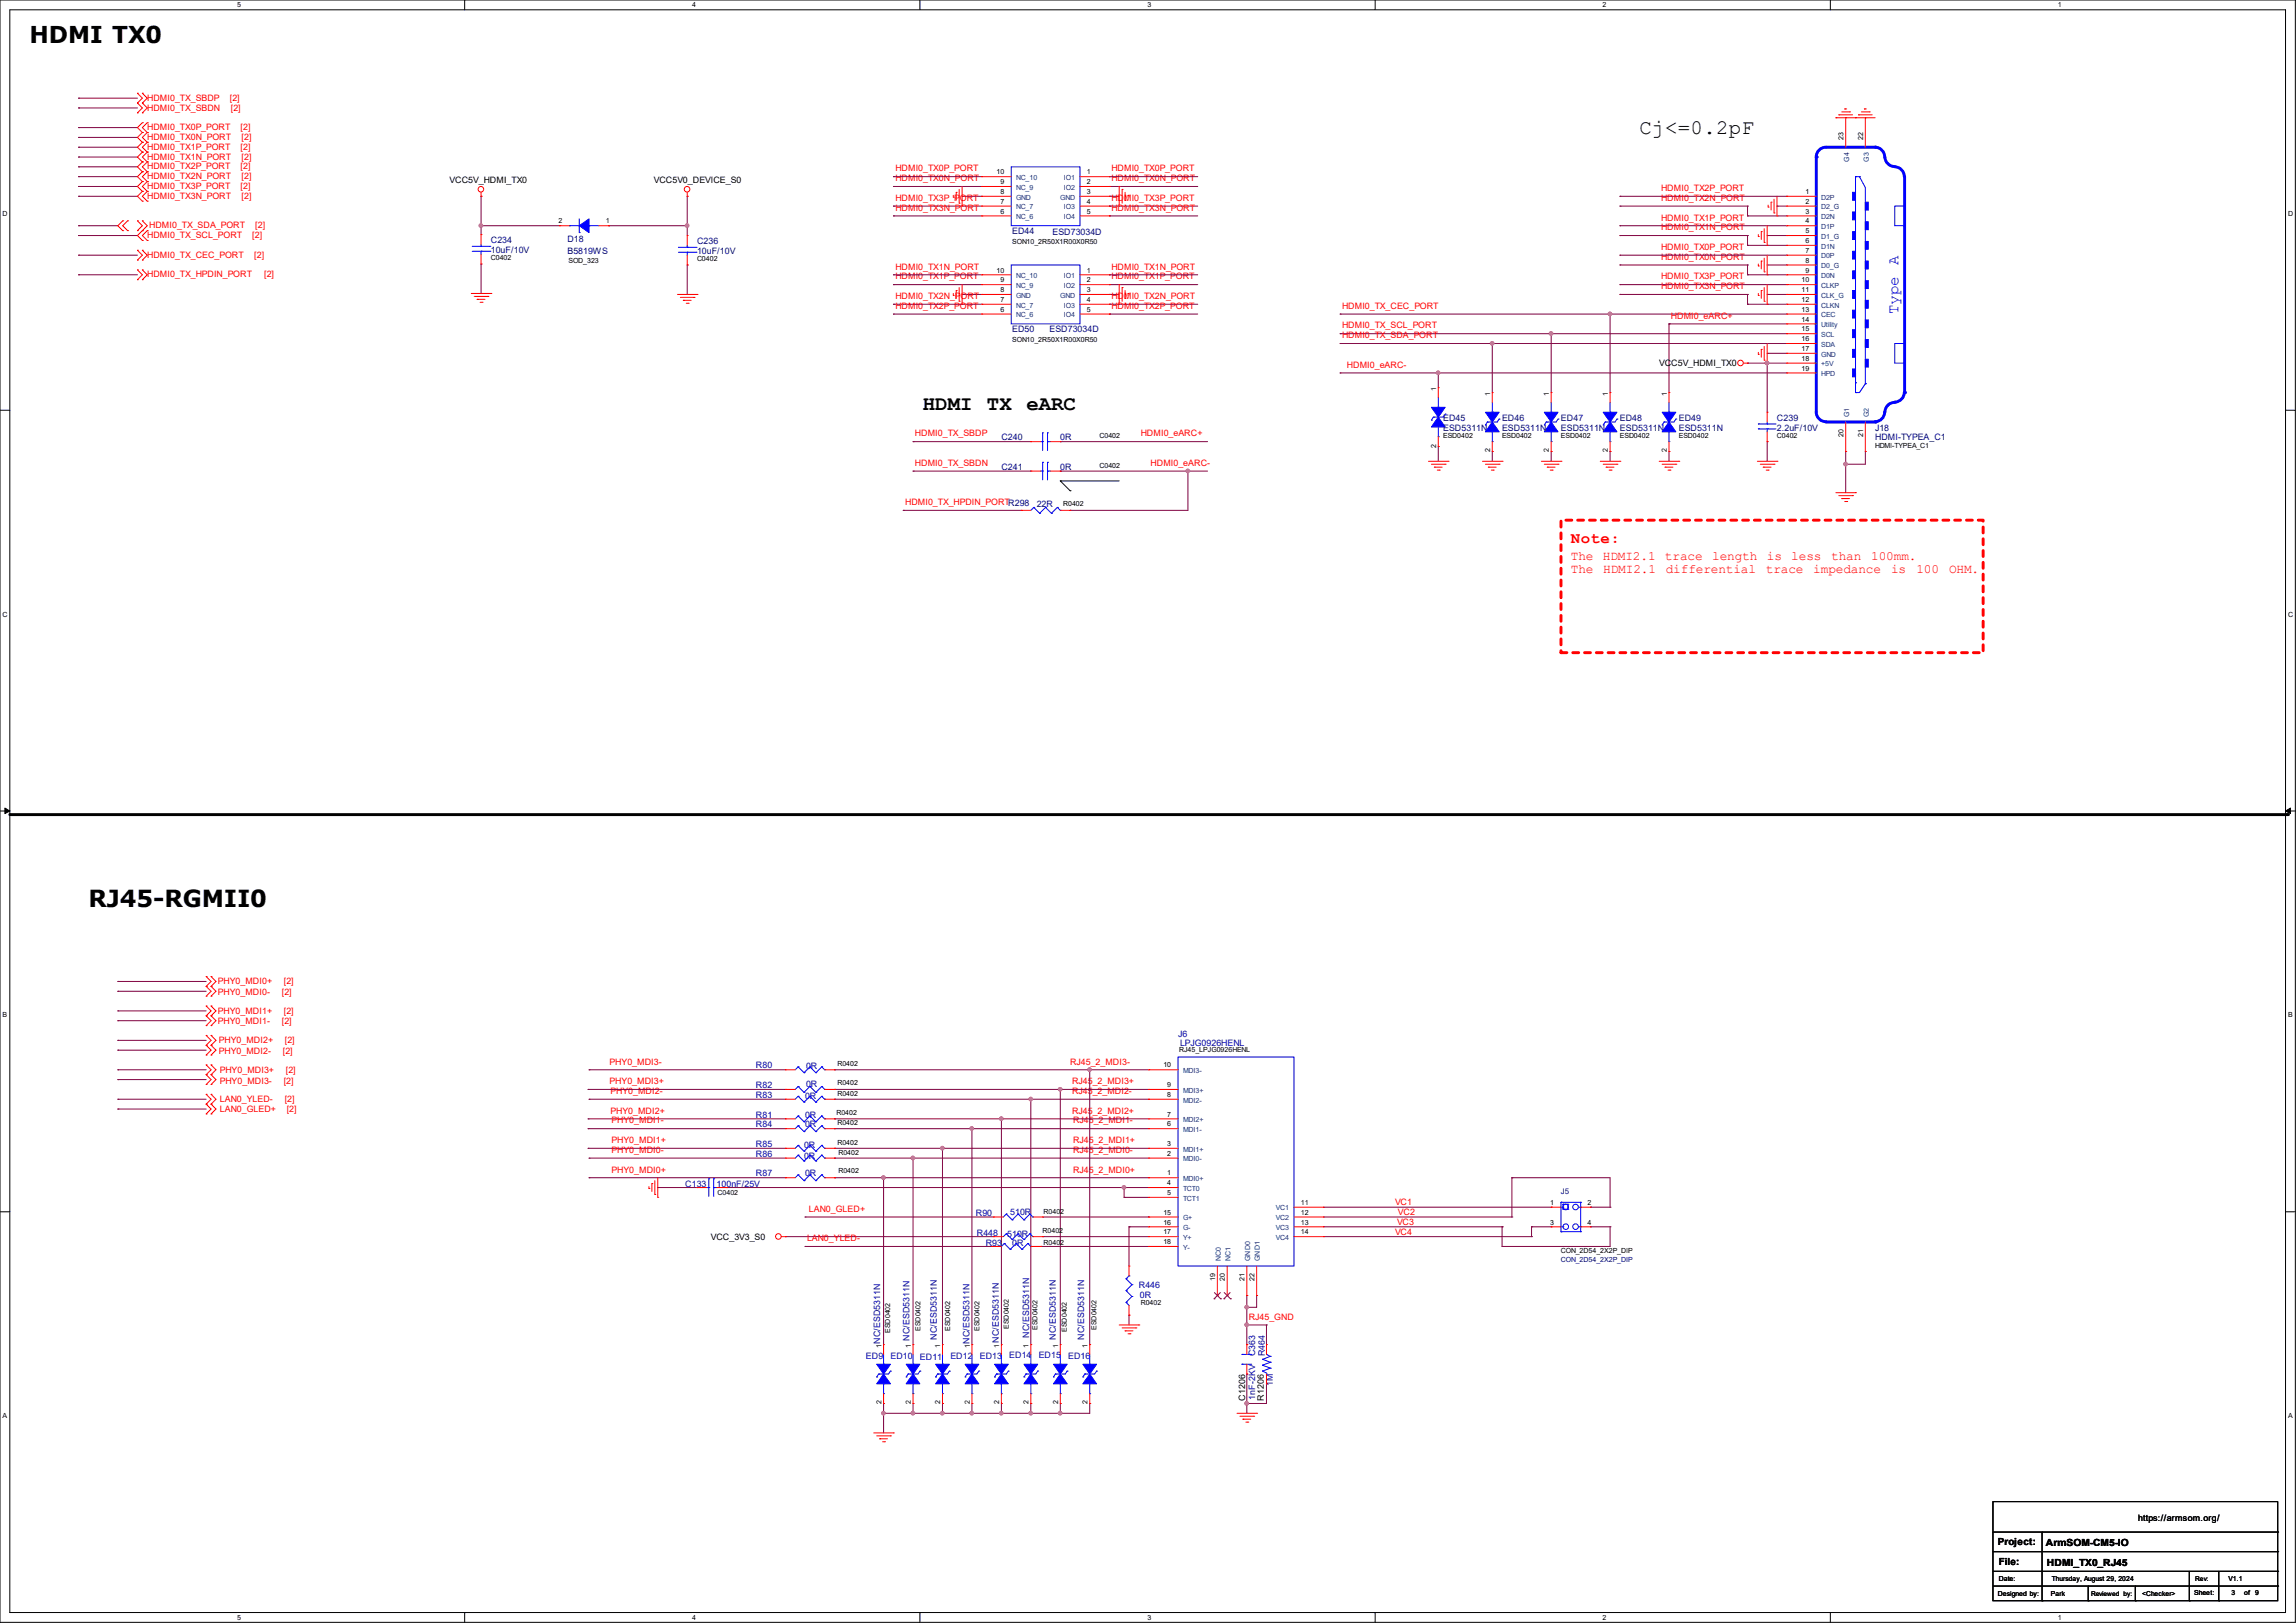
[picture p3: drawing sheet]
<svg xmlns="http://www.w3.org/2000/svg" width="297mm" height="210mm" viewBox="0 0 297 210" stroke-linecap="round" stroke-linejoin="round" font-family="sans-serif">
<defs><g id="words">
<g font-size="3">
<text x="3.8" y="5.5">HDMI TX0</text>
<text x="11.4" y="117.3">RJ45-RGMII0</text>
</g>
<g font-size="2.7">
<text x="212.1" y="17.4">Cj&lt;=0.2pF</text>
<text x="119.4" y="53">HDMI</text>
<text x="127.7" y="53">TX</text>
<text x="132.8" y="53">eARC</text>
</g>
<g font-size="2" fill="#00f">
<text x="245.6" y="34.2" transform="rotate(-90 245.6 34.2)">A</text>
<text x="245.6" y="40.6" transform="rotate(-90 245.6 40.6)">Type</text>
</g>
<text font-size="2" fill="#f00" x="203.2" y="70.3">Note:</text>
<g font-size="1.7" fill="#f00">
<text x="203.2" y="72.4">The</text>
<text x="203.2" y="74.1">The</text>
<text x="207.3" y="72.4">HDMI2.1</text>
<text x="207.4" y="74.1">HDMI2.1</text>
<text x="215.4" y="72.4">trace</text>
<text x="215.5" y="74.1">differential</text>
<text x="221.5" y="72.4">length</text>
<text x="228.4" y="74.1">trace</text>
<text x="228.6" y="72.4">is</text>
<text x="231.7" y="72.4">less</text>
<text x="234.6" y="74.1">impedance</text>
<text x="236.9" y="72.4">than</text>
<text x="242.1" y="72.4">100mm.</text>
<text x="244.6" y="74.1">is</text>
<text x="247.9" y="74.1">100</text>
<text x="252.1" y="74.1">OHM.</text>
</g>
<g font-size="1.3">
<text x="258.4" y="199.9">Project:</text>
<text x="258.6" y="202.5">File:</text>
<text x="264.7" y="200.1">ArmSOM-CM5-IO</text>
<text x="264.8" y="202.6">HDMI_TX0_RJ45</text>
</g>
<g font-size="1.1" fill="#f00">
<text x="19" y="13">HDMI0_TX_SBDP</text>
<text x="19" y="14.3">HDMI0_TX_SBDN</text>
<text x="19" y="16.8">HDMI0_TX0P_PORT</text>
<text x="29.7" y="13">[2]</text>
<text x="29.8" y="14.3">[2]</text>
<text x="31.1" y="16.8">[2]</text>
<text x="19" y="18.1">HDMI0_TX0N_PORT</text>
<text x="19" y="19.4">HDMI0_TX1P_PORT</text>
<text x="19" y="20.7">HDMI0_TX1N_PORT</text>
<text x="19" y="21.9">HDMI0_TX2P_PORT</text>
<text x="19" y="23.2">HDMI0_TX2N_PORT</text>
<text x="31.1" y="19.4">[2]</text>
<text x="31.1" y="21.9">[2]</text>
<text x="31.2" y="18.1">[2]</text>
<text x="31.2" y="20.7">[2]</text>
<text x="31.2" y="23.2">[2]</text>
<text x="115.8" y="23.5">HDMI0_TX0N_PORT</text>
<text x="115.8" y="22.2">HDMI0_TX0P_PORT</text>
<text x="143.8" y="23.5">HDMI0_TX0N_PORT</text>
<text x="143.8" y="22.2">HDMI0_TX0P_PORT</text>
<text x="19" y="24.5">HDMI0_TX3P_PORT</text>
<text x="19" y="25.7">HDMI0_TX3N_PORT</text>
<text x="19.3" y="29.5">HDMI0_TX_SDA_PORT</text>
<text x="31.1" y="24.5">[2]</text>
<text x="31.2" y="25.7">[2]</text>
<text x="33" y="29.5">[2]</text>
<text x="115.8" y="26">HDMI0_TX3P_PORT</text>
<text x="115.8" y="27.3">HDMI0_TX3N_PORT</text>
<text x="143.8" y="26">HDMI0_TX3P_PORT</text>
<text x="143.8" y="27.3">HDMI0_TX3N_PORT</text>
<text x="214.9" y="24.7">HDMI0_TX2P_PORT</text>
<text x="214.9" y="28.5">HDMI0_TX1P_PORT</text>
<text x="214.9" y="26">HDMI0_TX2N_PORT</text>
<text x="214.9" y="29.8">HDMI0_TX1N_PORT</text>
<text x="19" y="35.9">HDMI0_TX_HPDIN_PORT</text>
<text x="19" y="33.4">HDMI0_TX_CEC_PORT</text>
<text x="19" y="30.8">HDMI0_TX_SCL_PORT</text>
<text x="32.6" y="30.8">[2]</text>
<text x="32.9" y="33.4">[2]</text>
<text x="34.2" y="35.9">[2]</text>
<text x="115.8" y="34.9">HDMI0_TX1N_PORT</text>
<text x="143.8" y="34.9">HDMI0_TX1N_PORT</text>
<text x="214.9" y="33.6">HDMI0_TX0N_PORT</text>
<text x="214.9" y="32.3">HDMI0_TX0P_PORT</text>
<text x="115.8" y="36.2">HDMI0_TX1P_PORT</text>
<text x="115.8" y="38.7">HDMI0_TX2N_PORT</text>
<text x="115.8" y="40">HDMI0_TX2P_PORT</text>
<text x="143.8" y="36.2">HDMI0_TX1P_PORT</text>
<text x="143.8" y="38.7">HDMI0_TX2N_PORT</text>
<text x="143.8" y="40">HDMI0_TX2P_PORT</text>
<text x="173.6" y="40">HDMI0_TX_CEC_PORT</text>
<text x="214.9" y="36.2">HDMI0_TX3P_PORT</text>
<text x="214.9" y="37.4">HDMI0_TX3N_PORT</text>
<text x="216.2" y="41.2">HDMI0_eARC+</text>
<text x="173.6" y="42.5">HDMI0_TX_SCL_PORT</text>
<text x="173.6" y="43.8">HDMI0_TX_SDA_PORT</text>
<text x="174.2" y="47.6">HDMI0_eARC-</text>
<text x="118.4" y="56.5">HDMI0_TX_SBDP</text>
<text x="147.6" y="56.5">HDMI0_eARC+</text>
<text x="117.1" y="65.4">HDMI0_TX_HPDIN_PORTR298</text>
<text x="118.4" y="60.3">HDMI0_TX_SBDN</text>
<text x="148.8" y="60.3">HDMI0_eARC-</text>
<text x="28.2" y="131.3">PHY0_MDI1+</text>
<text x="28.2" y="128.7">PHY0_MDI0-</text>
<text x="28.2" y="127.3">PHY0_MDI0+</text>
<text x="36.5" y="128.7">[2]</text>
<text x="36.7" y="131.3">[2]</text>
<text x="36.7" y="127.3">[2]</text>
<text x="28.2" y="132.5">PHY0_MDI1-</text>
<text x="28.3" y="136.4">PHY0_MDI2-</text>
<text x="28.3" y="135">PHY0_MDI2+</text>
<text x="36.5" y="132.5">[2]</text>
<text x="36.6" y="136.4">[2]</text>
<text x="36.8" y="135">[2]</text>
<text x="78.9" y="137.8">PHY0_MDI3-</text>
<text x="138.4" y="137.8">RJ45_2_MDI3-</text>
<text x="28.4" y="138.9">PHY0_MDI3+</text>
<text x="28.4" y="140.3">PHY0_MDI3-</text>
<text x="28.4" y="143.8">LAN0_GLED+</text>
<text x="28.4" y="142.6">LAN0_YLED-</text>
<text x="36.7" y="140.3">[2]</text>
<text x="36.8" y="142.6">[2]</text>
<text x="37" y="138.9">[2]</text>
<text x="37.1" y="143.8">[2]</text>
<text x="78.9" y="140.3">PHY0_MDI3+</text>
<text x="79" y="141.6">PHY0_MDI2-</text>
<text x="138.7" y="141.6">RJ45_2_MDI2-</text>
<text x="138.7" y="140.3">RJ45_2_MDI3+</text>
<text x="79" y="144.1">PHY0_MDI2+</text>
<text x="79.1" y="145.4">PHY0_MDI1-</text>
<text x="79.1" y="147.9">PHY0_MDI1+</text>
<text x="79.1" y="149.2">PHY0_MDI0-</text>
<text x="138.7" y="144.1">RJ45_2_MDI2+</text>
<text x="138.8" y="149.2">RJ45_2_MDI0-</text>
<text x="138.8" y="147.9">RJ45_2_MDI1+</text>
<text x="138.8" y="145.4">RJ45_2_MDI1-</text>
<text x="79.1" y="151.7">PHY0_MDI0+</text>
<text x="138.8" y="151.7">RJ45_2_MDI0+</text>
<text x="180.5" y="156">VC1</text>
<text x="104.4" y="160.6">LAN0_YLED-</text>
<text x="104.6" y="156.8">LAN0_GLED+</text>
<text x="180.5" y="159.8">VC4</text>
<text x="180.7" y="158.5">VC3</text>
<text x="180.8" y="157.2">VC2</text>
<text x="161.5" y="170.8">RJ45_GND</text>
</g>
<g font-size="1.1">
<text x="58.2" y="23.7">VCC5V_HDMI_TX0</text>
<text x="84.6" y="23.7">VCC5V0_DEVICE_S0</text>
<text x="214.6" y="47.3">VCC5V_HDMI_TX0</text>
<text x="91.9" y="160.5">VCC_3V3_S0</text>
<text x="161.1" y="181.2" transform="rotate(-90 161.1 181.2)">C1206</text>
<text x="163.5" y="181.2" transform="rotate(-90 163.5 181.2)">R1206</text>
<text x="276.6" y="196.8">https://armsom.org/</text>
</g>
<g font-size="1.1" fill="#00007f">
<text x="63.5" y="31.5">C234</text>
<text x="63.5" y="32.7">10uF/10V</text>
<text x="73.4" y="31.3">D18</text>
<text x="73.4" y="32.9">B5819WS</text>
<text x="90.2" y="31.6">C236</text>
<text x="90.2" y="32.9">10uF/10V</text>
<text x="130.9" y="30.3">ED44</text>
<text x="136.1" y="30.4">ESD73034D</text>
<text x="130.9" y="43">ED50</text>
<text x="135.8" y="43">ESD73034D</text>
<text x="129.5" y="57">C240</text>
<text x="137.2" y="57">0R</text>
<text x="186.7" y="54.4">ED45</text>
<text x="186.7" y="55.7">ESD5311N</text>
<text x="194.3" y="54.4">ED46</text>
<text x="194.3" y="55.7">ESD5311N</text>
<text x="201.9" y="54.4">ED47</text>
<text x="201.9" y="55.7">ESD5311N</text>
<text x="209.5" y="54.4">ED48</text>
<text x="209.5" y="55.7">ESD5311N</text>
<text x="217.2" y="54.4">ED49</text>
<text x="217.2" y="55.7">ESD5311N</text>
<text x="229.9" y="54.4">C239</text>
<text x="229.9" y="55.7">2.2uF/10V</text>
<text x="242.6" y="55.7">J18</text>
<text x="242.6" y="57">HDMI-TYPEA_C1</text>
<text x="129.5" y="60.8">C241</text>
<text x="134.1" y="65.6">22R</text>
<text x="137.2" y="60.8">0R</text>
</g>
<g font-size="1.1" fill="#00009f">
<text x="152.4" y="134.2">J6</text>
<text x="152.7" y="135.3">LPJG0926HENL</text>
<text x="97.8" y="142.1">R83</text>
<text x="97.8" y="138.3">R80</text>
<text x="97.8" y="140.8">R82</text>
<text x="104.1" y="142.2">0R</text>
<text x="104.3" y="138.4">0R</text>
<text x="104.3" y="140.7">0R</text>
<text x="97.8" y="149.7">R86</text>
<text x="97.8" y="145.9">R84</text>
<text x="97.8" y="144.6">R81</text>
<text x="97.8" y="148.4">R85</text>
<text x="104" y="149.9">0R</text>
<text x="104" y="148.5">0R</text>
<text x="104.1" y="145.9">0R</text>
<text x="104.1" y="144.6">0R</text>
<text x="88.6" y="153.6">C133</text>
<text x="92.7" y="153.6">100nF/25V</text>
<text x="97.8" y="152.2">R87</text>
<text x="104.1" y="152.2">0R</text>
<text x="126.2" y="157.3">R90</text>
<text x="126.4" y="160">R448</text>
<text x="127.5" y="161.2">R93</text>
<text x="130.3" y="160.1">510R</text>
<text x="130.7" y="157.2">510R</text>
<text x="130.9" y="161.2">0R</text>
<text x="147.3" y="166.7">R446</text>
<text x="147.4" y="168">0R</text>
<text x="113.8" y="173.9" transform="rotate(-90 113.8 173.9)">NC/ESD5311N</text>
<text x="117.6" y="173.5" transform="rotate(-90 117.6 173.5)">NC/ESD5311N</text>
<text x="121.2" y="173.4" transform="rotate(-90 121.2 173.4)">NC/ESD5311N</text>
<text x="125.4" y="173.9" transform="rotate(-90 125.4 173.9)">NC/ESD5311N</text>
<text x="129.2" y="173.7" transform="rotate(-90 129.2 173.7)">NC/ESD5311N</text>
<text x="133.1" y="173.1" transform="rotate(-90 133.1 173.1)">NC/ESD5311N</text>
<text x="136.6" y="173.4" transform="rotate(-90 136.6 173.4)">NC/ESD5311N</text>
<text x="140.3" y="173.4" transform="rotate(-90 140.3 173.4)">NC/ESD5311N</text>
<text x="112" y="175.9">ED9</text>
<text x="115.2" y="175.9">ED10</text>
<text x="119" y="176">ED11</text>
<text x="122.9" y="175.9">ED12</text>
<text x="126.7" y="175.9">ED13</text>
<text x="130.6" y="175.7">ED14</text>
<text x="134.4" y="175.7">ED15</text>
<text x="138.2" y="175.9">ED16</text>
<text x="162.4" y="175.5" transform="rotate(-90 162.4 175.5)">C363</text>
<text x="163.6" y="175.5" transform="rotate(-90 163.6 175.5)">R464</text>
<text x="164.6" y="179.3" transform="rotate(-90 164.6 179.3)">1M</text>
<text x="162.4" y="181.1" transform="rotate(-90 162.4 181.1)">1nF-2KV</text>
</g>
<text font-size="1" fill="#00007f" x="201.9" y="154.6">J5</text>
<g font-size=".9">
<text x="30.7" y=".9">5</text>
<text x="89.5" y=".9">4</text>
<text x="148.4" y=".9">3</text>
<text x="207.3" y=".9">2</text>
<text x="266.2" y=".9">1</text>
<text x="128.9" y="22.6">10</text>
<text x="129.4" y="23.8">9</text>
<text x="140.6" y="22.6">1</text>
<text x="140.6" y="23.8">2</text>
<text x="238.5" y="18.2" transform="rotate(-90 238.5 18.2)">23</text>
<text x="241" y="18.2" transform="rotate(-90 241 18.2)">22</text>
<text x=".3" y="28">D</text>
<text x="72.3" y="28.9">2</text>
<text x="78.4" y="28.9">1</text>
<text x="129.4" y="26.4">7</text>
<text x="129.4" y="27.6">6</text>
<text x="129.4" y="25.1">8</text>
<text x="140.6" y="26.4">4</text>
<text x="140.6" y="27.6">5</text>
<text x="140.6" y="25.1">3</text>
<text x="233.6" y="25.1">1</text>
<text x="233.6" y="26.4">2</text>
<text x="233.6" y="27.6">3</text>
<text x="233.6" y="28.9">4</text>
<text x="296" y="28">D</text>
<text x="63.5" y="33.7">C0402</text>
<text x="73.5" y="34.1">SOD_323</text>
<text x="90.2" y="33.8">C0402</text>
<text x="128.9" y="35.3">10</text>
<text x="130.9" y="31.5">SON10_2R50X1R00X0R50</text>
<text x="140.6" y="35.3">1</text>
<text x="233.6" y="30.2">5</text>
<text x="233.6" y="31.5">6</text>
<text x="233.6" y="32.7">7</text>
<text x="233.6" y="34">8</text>
<text x="233.6" y="35.3">9</text>
<text x="129.4" y="36.5">9</text>
<text x="129.4" y="39.1">7</text>
<text x="129.4" y="40.3">6</text>
<text x="129.4" y="37.8">8</text>
<text x="140.6" y="36.5">2</text>
<text x="140.6" y="39.1">4</text>
<text x="140.6" y="40.3">5</text>
<text x="140.6" y="37.8">3</text>
<text x="233" y="36.5">10</text>
<text x="233" y="37.8">11</text>
<text x="233" y="39.1">12</text>
<text x="233" y="40.3">13</text>
<text x="233" y="41.6">14</text>
<text x="130.9" y="44.2">SON10_2R50X1R00X0R50</text>
<text x="233" y="42.9">15</text>
<text x="233" y="44.2">16</text>
<text x="233" y="45.4">17</text>
<text x="233" y="46.7">18</text>
<text x="233" y="48">19</text>
<text x="185.8" y="50.5" transform="rotate(-90 185.8 50.5)">1</text>
<text x="192.8" y="51.2" transform="rotate(-90 192.8 51.2)">1</text>
<text x="200.4" y="51.2" transform="rotate(-90 200.4 51.2)">1</text>
<text x="208" y="51.2" transform="rotate(-90 208 51.2)">1</text>
<text x="215.6" y="51.2" transform="rotate(-90 215.6 51.2)">1</text>
<text x="142.2" y="56.7">C0402</text>
<text x="185.8" y="57.9" transform="rotate(-90 185.8 57.9)">2</text>
<text x="186.7" y="56.7">ESD0402</text>
<text x="192.8" y="58.5" transform="rotate(-90 192.8 58.5)">2</text>
<text x="194.3" y="56.7">ESD0402</text>
<text x="200.4" y="58.5" transform="rotate(-90 200.4 58.5)">2</text>
<text x="201.9" y="56.7">ESD0402</text>
<text x="208" y="58.5" transform="rotate(-90 208 58.5)">2</text>
<text x="209.5" y="56.7">ESD0402</text>
<text x="215.6" y="58.5" transform="rotate(-90 215.6 58.5)">2</text>
<text x="217.2" y="56.7">ESD0402</text>
<text x="229.9" y="56.7">C0402</text>
<text x="238.5" y="56.5" transform="rotate(-90 238.5 56.5)">20</text>
<text x="241" y="56.5" transform="rotate(-90 241 56.5)">21</text>
<text x="242.6" y="58">HDMI-TYPEA_C1</text>
<text x="137.5" y="65.4">R0402</text>
<text x="142.2" y="60.5">C0402</text>
<text x=".3" y="79.8">C</text>
<text x="296" y="79.8">C</text>
<text x=".3" y="131.7">B</text>
<text x="296" y="131.7">B</text>
<text x="108.3" y="138">R0402</text>
<text x="152.5" y="136.2">RJ45_LPJG0926HENL</text>
<text x="108.3" y="141.8">R0402</text>
<text x="108.3" y="140.4">R0402</text>
<text x="150.5" y="138.1">10</text>
<text x="151" y="140.7">9</text>
<text x="151" y="141.9">8</text>
<text x="108.2" y="144.3">R0402</text>
<text x="108.3" y="145.6">R0402</text>
<text x="108.3" y="148.1">R0402</text>
<text x="108.5" y="149.4">R0402</text>
<text x="151" y="145.8">6</text>
<text x="151" y="149.6">2</text>
<text x="151" y="144.5">7</text>
<text x="151" y="148.3">3</text>
<text x="92.8" y="154.6">C0402</text>
<text x="108.5" y="151.8">R0402</text>
<text x="151" y="153.4">4</text>
<text x="151" y="152.1">1</text>
<text x="151" y="154.6">5</text>
<text x="168.3" y="155.9">11</text>
<text x="200.5" y="155.9">1</text>
<text x="205.4" y="155.9">2</text>
<text x="134.9" y="159.6">R0402</text>
<text x="135" y="157.1">R0402</text>
<text x="135" y="161.1">R0402</text>
<text x="150.5" y="157.2">15</text>
<text x="150.5" y="158.5">16</text>
<text x="150.5" y="161">18</text>
<text x="150.5" y="159.7">17</text>
<text x="168.3" y="157.2">12</text>
<text x="168.3" y="158.5">13</text>
<text x="168.3" y="159.7">14</text>
<text x="200.5" y="158.5">3</text>
<text x="205.4" y="158.5">4</text>
<text x="157.2" y="165.7" transform="rotate(-90 157.2 165.7)">19</text>
<text x="158.5" y="165.7" transform="rotate(-90 158.5 165.7)">20</text>
<text x="161" y="165.7" transform="rotate(-90 161 165.7)">21</text>
<text x="162.3" y="165.7" transform="rotate(-90 162.3 165.7)">22</text>
<text x="201.9" y="162.1">CON_2D54_2X2P_DIP</text>
<text x="115.2" y="172.5" transform="rotate(-90 115.2 172.5)">ESD0402</text>
<text x="119.1" y="172.2" transform="rotate(-90 119.1 172.2)">ESD0402</text>
<text x="122.9" y="172.2" transform="rotate(-90 122.9 172.2)">ESD0402</text>
<text x="126.7" y="172.2" transform="rotate(-90 126.7 172.2)">ESD0402</text>
<text x="130.5" y="172" transform="rotate(-90 130.5 172)">ESD0402</text>
<text x="134.2" y="172.1" transform="rotate(-90 134.2 172.1)">ESD0402</text>
<text x="138" y="172.3" transform="rotate(-90 138 172.3)">ESD0402</text>
<text x="141.8" y="172.1" transform="rotate(-90 141.8 172.1)">ESD0402</text>
<text x="147.6" y="168.8">R0402</text>
<text x="114" y="174.4" transform="rotate(-90 114 174.4)">1</text>
<text x="117.8" y="174.4" transform="rotate(-90 117.8 174.4)">1</text>
<text x="121.6" y="174.4" transform="rotate(-90 121.6 174.4)">1</text>
<text x="125.4" y="174.4" transform="rotate(-90 125.4 174.4)">1</text>
<text x="129.3" y="174.4" transform="rotate(-90 129.3 174.4)">1</text>
<text x="133.1" y="174.4" transform="rotate(-90 133.1 174.4)">1</text>
<text x="136.9" y="174.4" transform="rotate(-90 136.9 174.4)">1</text>
<text x="140.7" y="174.4" transform="rotate(-90 140.7 174.4)">1</text>
<text x=".3" y="183.5">A</text>
<text x="114" y="181.7" transform="rotate(-90 114 181.7)">2</text>
<text x="117.8" y="181.7" transform="rotate(-90 117.8 181.7)">2</text>
<text x="121.6" y="181.7" transform="rotate(-90 121.6 181.7)">2</text>
<text x="125.4" y="181.7" transform="rotate(-90 125.4 181.7)">2</text>
<text x="129.3" y="181.7" transform="rotate(-90 129.3 181.7)">2</text>
<text x="133.1" y="181.7" transform="rotate(-90 133.1 181.7)">2</text>
<text x="136.9" y="181.7" transform="rotate(-90 136.9 181.7)">2</text>
<text x="140.7" y="181.7" transform="rotate(-90 140.7 181.7)">2</text>
<text x="296" y="183.5">A</text>
<text x="30.7" y="209.6">5</text>
<text x="89.5" y="209.6">4</text>
<text x="148.4" y="209.6">3</text>
<text x="207.3" y="209.6">2</text>
<text x="258.4" y="206.5">Designed by:</text>
<text x="258.6" y="204.6">Date:</text>
<text x="265.3" y="206.5">Park</text>
<text x="265.4" y="204.6">Thursday, August 29, 2024</text>
<text x="266.2" y="209.6">1</text>
<text x="277.1" y="206.5">&lt;Checker&gt;</text>
<text x="283.8" y="206.4">Sheet:</text>
<text x="288.3" y="204.6">V1.1</text>
<text x="288.7" y="206.4">3</text>
<text x="290.3" y="206.4">of 9</text>
</g>
<g font-size=".9" fill="#003f7f">
<text x="131.4" y="23.3">NC_10</text>
<text x="137.6" y="23.3">IO1</text>
<text x="239.2" y="20.9" transform="rotate(-90 239.2 20.9)">G4</text>
<text x="241.7" y="20.9" transform="rotate(-90 241.7 20.9)">G3</text>
<text x="131.4" y="24.6">NC_9</text>
<text x="131.4" y="27.1">NC_7</text>
<text x="131.4" y="28.4">NC_6</text>
<text x="131.4" y="25.8">GND</text>
<text x="137.2" y="25.8">GND</text>
<text x="137.6" y="24.6">IO2</text>
<text x="137.6" y="27.1">IO3</text>
<text x="137.6" y="28.4">IO4</text>
<text x="235.6" y="25.8">D2P</text>
<text x="235.6" y="27.1">D2_G</text>
<text x="235.6" y="28.4">D2N</text>
<text x="235.6" y="29.6">D1P</text>
<text x="131.4" y="36">NC_10</text>
<text x="137.6" y="36">IO1</text>
<text x="235.6" y="30.9">D1_G</text>
<text x="235.6" y="32.2">D1N</text>
<text x="235.6" y="33.4">D0P</text>
<text x="235.6" y="34.7">D0_G</text>
<text x="235.6" y="36">D0N</text>
<text x="131.4" y="37.3">NC_9</text>
<text x="131.4" y="39.8">NC_7</text>
<text x="131.4" y="41.1">NC_6</text>
<text x="131.4" y="38.5">GND</text>
<text x="137.2" y="38.5">GND</text>
<text x="137.6" y="37.3">IO2</text>
<text x="137.6" y="39.8">IO3</text>
<text x="137.6" y="41.1">IO4</text>
<text x="235.6" y="37.3">CLKP</text>
<text x="235.6" y="38.5">CLK_G</text>
<text x="235.6" y="39.8">CLKN</text>
<text x="235.6" y="41.1">CEC</text>
<text x="235.6" y="42.3">Utility</text>
<text x="235.6" y="43.6">SCL</text>
<text x="235.6" y="44.9">SDA</text>
<text x="235.6" y="46.1">GND</text>
<text x="235.6" y="47.4">+5V</text>
<text x="235.6" y="48.7">HPD</text>
<text x="239.2" y="54" transform="rotate(-90 239.2 54)">G1</text>
<text x="241.7" y="54" transform="rotate(-90 241.7 54)">G2</text>
<text x="153" y="141.4">MDI3+</text>
<text x="153" y="142.7">MDI2-</text>
<text x="153" y="138.9">MDI3-</text>
<text x="153" y="146.5">MDI1-</text>
<text x="153" y="145.2">MDI2+</text>
<text x="153" y="149">MDI1+</text>
<text x="153" y="154.1">TCT0</text>
<text x="153" y="152.8">MDI0+</text>
<text x="153" y="150.3">MDI0-</text>
<text x="153" y="155.4">TCT1</text>
<text x="153" y="157.9">G+</text>
<text x="153" y="159.2">G-</text>
<text x="153" y="161.7">Y-</text>
<text x="153" y="160.4">Y+</text>
<text x="165.1" y="156.6">VC1</text>
<text x="165.1" y="157.9">VC2</text>
<text x="165.1" y="159.2">VC3</text>
<text x="165.1" y="160.4">VC4</text>
<text x="157.9" y="163.2" transform="rotate(-90 157.9 163.2)">NC0</text>
<text x="159.2" y="163.2" transform="rotate(-90 159.2 163.2)">NC1</text>
<text x="161.7" y="163.2" transform="rotate(-90 161.7 163.2)">GND0</text>
<text x="163" y="163.2" transform="rotate(-90 163 163.2)">GND1</text>
</g>
<text font-size=".9" fill="#00007f" x="201.9" y="163.4">CON_2D54_2X2P_DIP</text>
<g font-size=".8">
<text x="270.5" y="206.5">Reviewed by:</text>
<text x="284" y="204.6">Rev:</text>
</g>
</g></defs>
<path d="M0 0h296.9v209.9h-296.9zM1.3 1.3h294.4v207.4h-294.4z" fill="none" stroke="#000" stroke-width=".13"/>
<g fill="#fff">
<path d="M30.7 .1h.5v1h-.5z"/>
<path d="M30.7 208.8h.5v1h-.5z"/>
</g>
<path d="M60.1 0v1.3M60.1 208.7v1.2" fill="none" stroke="#000" stroke-width=".13"/>
<g fill="#fff">
<path d="M89.5 .1h.5v1h-.5z"/>
<path d="M89.5 208.8h.5v1h-.5z"/>
</g>
<path d="M119 0v1.3M119 208.7v1.2" fill="none" stroke="#000" stroke-width=".13"/>
<g fill="#fff">
<path d="M148.4 .1h.5v1h-.5z"/>
<path d="M148.4 208.8h.5v1h-.5z"/>
</g>
<path d="M177.9 0v1.3M177.9 208.7v1.2" fill="none" stroke="#000" stroke-width=".13"/>
<g fill="#fff">
<path d="M207.3 .1h.5v1h-.5z"/>
<path d="M207.3 208.8h.5v1h-.5z"/>
</g>
<path d="M236.8 0v1.3M236.8 208.7v1.2" fill="none" stroke="#000" stroke-width=".13"/>
<g fill="#fff">
<path d="M266.2 .1h.5v1h-.5z"/>
<path d="M266.2 208.8h.5v1h-.5z"/>
<path d="M.3 27.2h.7v1h-.7z"/>
<path d="M296 27.2h.6v1h-.6z"/>
<path d="M.3 79h.7v1h-.7z"/>
<path d="M296 79h.6v1h-.6z"/>
</g>
<path d="M0 53.1h1.3M295.7 53.1h1.2" fill="none" stroke="#000" stroke-width=".13"/>
<g fill="#fff">
<path d="M.3 130.9h.6v1h-.6z"/>
<path d="M296 130.9h.6v1h-.6z"/>
</g>
<path d="M0 104.9h1.3M295.7 104.9h1.2" fill="none" stroke="#000" stroke-width=".13"/>
<path d="M.6 104.6l.7 .3-.7 .4zM295.7 104.9l.6-.3v.7z" fill="#000" stroke="#000" stroke-width=".13"/>
<g fill="#fff">
<path d="M.3 182.7h.6v1h-.6z"/>
<path d="M296 182.7h.5v1h-.5z"/>
</g>
<g fill="none" stroke="#000" stroke-width=".13">
<path d="M137.2 62.2h.1M137.2 62.2h7.6M137.2 62.2l1.2 1.3M138.4 63.5h.1M0 156.8h1.3M295.7 156.8h1.2M257.8 194.3h36.8v12.8h-36.8zM257.8 198.2h36.8M264.2 198.2v8.9M294.6 198.2h.1M257.8 200.8h36.8M257.8 203.3h36.8"/>
<path d="M257.8 205.2h36.8M264.2 207.1h.1M270.1 207.1h.1M270.1 205.2v1.9M276.2 207.1h.1M276.2 205.2v1.9M283.2 207.1h.1M283.2 203.3v3.8M287 207.1h.1M287 203.3v3.8M294.6 200.8h.1M294.6 203.3h.1"/>
<path d="M294.6 205.2h.1"/>
</g>
<path d="M1.3 105.4h294.6" fill="none" stroke="#000" stroke-width=".38"/>
<circle cx="295.9" cy="105.4" r=".19" fill="#000"/>
<path d="M201.9 67.3h54.6v17.2h-54.6z" fill="none" stroke="#f00" stroke-width=".38" stroke-dasharray=".8 .8"/>
<g fill="none" stroke="#7f003f" stroke-width=".13">
<path d="M10.2 12.7h.1M10.2 14h.1M10.2 16.5h.1M10.2 17.8h.1M10.2 19h.1M10.2 12.7h7.6M10.2 14h7.6M10.2 16.5h7.6M10.2 17.8h7.6M10.2 19h7.6M10.2 20.3h.1M10.2 21.6h.1"/>
<path d="M10.2 22.9h.1M10.2 24.1h.1M10.2 25.4h.1M10.2 33h.1M10.2 35.6h.1M10.2 30.5h.1M10.2 29.2h.1M10.2 35.6h7.6M10.2 25.4h7.6M10.2 29.2h5M10.2 30.5h7.6M10.2 33h7.6"/>
<path d="M10.2 24.1h7.6M10.2 22.9h7.6M10.2 20.3h7.6M10.2 21.6h7.6M62.2 25.4h.1M62.2 34.2h.1M62.2 29.2h.1M62.2 29.2h10.2M62.2 25.4v5M62.2 34.2v3.8M78.7 29.2h.1M78.7 29.2h10.2"/>
<path d="M88.9 25.4h.1M88.9 34.3h.1M88.9 29.2h.1M88.9 25.4v5.1M88.9 34.3v3.8M115.6 24.1h.1M115.6 22.9h.1M115.6 26.7h.1M115.6 27.9h.1M115.6 36.8h.1M115.6 35.6h.1M115.6 39.4h.1"/>
<path d="M115.6 39.4h11.4M115.6 35.6h11.4M115.6 27.9h11.4M115.6 36.8h11.4M115.6 26.7h11.4M115.6 24.1h11.4M115.6 22.9h11.4M124.5 25.4h.1M124.5 38.1h.1M124.5 25.4h2.5M124.5 38.1h2.5M143.5 25.4h.1"/>
<path d="M143.5 24.1h.1M143.5 22.9h.1M143.5 26.7h.1M143.5 27.9h.1M143.5 38.1h.1M143.5 36.8h.1M143.5 35.6h.1M143.5 39.4h.1M143.5 39.4h11.4M143.5 35.6h11.4M143.5 27.9h11.4M143.5 25.4h1.3"/>
<path d="M143.5 36.8h11.4M143.5 26.7h11.4M143.5 38.1h1.3M143.5 24.1h11.4M143.5 22.9h11.4M209.6 25.4h.1M209.6 29.2h.1M209.6 36.8h.1M209.6 26.7h.1M209.6 30.5h.1M209.6 34.3h.1M209.6 38.1h.1"/>
<path d="M209.6 33h.1M209.6 25.4h21.5M209.6 29.2h21.5M209.6 36.8h21.5M209.6 26.7h16.5M209.6 30.5h16.5M209.6 34.3h16.5M209.6 38.1h16.5M209.6 33h21.5M226.1 39.4h.1M226.1 35.6h.1M226.1 31.7h.1"/>
<path d="M226.1 27.9h.1M226.1 26.7h.1M226.1 30.5h.1M226.1 34.3h.1M226.1 38.1h.1M226.1 39.4h5M226.1 35.6h5M226.1 31.7h5M226.1 27.9h5M226.1 26.7v1.2M226.1 30.5v1.2M226.1 34.3v1.3"/>
<path d="M226.1 38.1v1.3M228.6 30.5h.1M228.6 34.3h.1M228.6 38.1h.1M228.6 30.5h2.5M228.6 34.3h2.5M228.6 38.1h2.5M229.9 26.7h.1M229.9 26.7h1.2M115.6 40.6h.1M115.6 40.6h11.4M118.1 57.1h.1"/>
<path d="M118.1 57.1h15.3M137.2 57.1h.1M137.2 57.1h19M143.5 40.6h.1M143.5 40.6h11.4M173.4 40.6h.1M173.4 43.2h.1M173.4 44.4h.1M173.4 48.3h.1M173.4 48.3h57.7M173.4 44.4h57.7M173.4 43.2h57.7"/>
<path d="M173.4 40.6h57.7M186.1 48.3h.1M186.1 57.8h.1M186.1 48.3v1.9M186.1 57.8v1.9M193 44.4h.1M193 58.4h.1M193 44.4v6.4M193 58.4v1.3M200.7 43.2h.1M200.7 58.4h.1M200.7 43.2v7.6"/>
<path d="M200.7 58.4v1.3M208.3 40.6h.1M208.3 58.4h.1M208.3 40.6v10.2M208.3 58.4v1.3M215.9 58.4h.1M215.9 41.9h.1M215.9 41.9v8.9M215.9 58.4v1.3M215.9 41.9h15.2M226.1 47h.1M226.1 47h5"/>
<path d="M228.6 57.1h.1M228.6 47h.1M228.6 45.7h.1M228.6 47v6.3M228.6 57.1v2.6M228.6 45.7h2.5M238.8 58.4h.1M238.8 58.4v5.4M241.3 58.4h.1M241.3 58.4v1.7h-2.5M116.8 66h.1M116.8 66h15.3"/>
<path d="M118.1 61h.1M118.1 61h15.3M137.2 61h.1M137.2 61h19M138.4 66h.1M153.7 61h.1M153.7 61v5h-15.3M238.8 60.1h.1M15.2 127h.1M15.2 128.3h.1M15.2 130.8h.1M15.2 132.1h.1"/>
<path d="M15.2 134.6h.1M15.2 135.9h.1M15.2 138.4h.1M15.2 139.7h.1M15.2 138.4h11.5M15.2 127h11.5M15.2 128.3h11.5M15.2 130.8h11.5M15.2 132.1h11.5M15.2 134.6h11.5M15.2 135.9h11.5M15.2 139.7h11.5"/>
<path d="M76.2 138.4h.1M76.2 138.4h25.4M108 138.4h.1M108 138.4h40.6M141 138.4h.1M141 138.4v35.6M15.2 142.2h.1M15.2 143.5h.1M15.2 142.2h11.5M15.2 143.5h11.5M76.1 144.8h.1M76.1 141h.1"/>
<path d="M76.1 146.1h.1M76.1 148.6h.1M76.1 144.8h25.5M76.1 141h25.5M76.1 146.1h25.5M76.1 148.6h25.5M76.2 142.2h.1M76.2 149.9h.1M76.2 152.4h.1M76.2 142.2h25.4M76.2 149.9h25.4M76.2 152.4h25.4"/>
<path d="M85.1 153.7h.1M85.1 153.7h5.1M94 153.7h.1M94 153.7h54.6M104.1 157.5h.1M104.1 157.5h24.4M108 141h.1M108 142.2h.1M108 144.8h.1M108 146.1h.1M108 148.6h.1M108 149.9h.1"/>
<path d="M108 152.4h.1M108 142.2h40.6M108 144.8h40.6M108 141h40.6M108 146.1h40.6M108 148.6h40.6M108 149.9h40.6M108 152.4h40.6M114.3 152.4h.1M114.3 152.4v21.6M118.1 149.9h.1M118.1 149.9v24.1"/>
<path d="M121.9 148.6h.1M121.9 148.6v25.4M125.7 146.1h.1M125.7 146.1v27.9M129.5 144.8h.1M129.5 144.8v29.2M133.4 142.2h.1M133.4 142.2v31.8M134.9 157.5h13.7M137.2 141h.1M137.2 141v33M145.4 153.7h.1"/>
<path d="M145.4 154.9h.1M145.4 153.7v1.2M145.4 154.9h3.2M146.1 158.8h.1M146.1 158.8h2.5M146.1 158.8v5M148.6 157.5h.1M171.2 157.5h24.4M171.2 156.2h29.5M171.2 158.8h23.1M194.3 158.8h.1M194.3 158.8v2.5"/>
<path d="M195.6 157.5h.1M195.6 152.4h.1M195.6 152.4h12.7v3.8M195.6 152.4v5.1M198.1 158.8h.1M198.1 158.8h2.6M198.1 158.8v1.2M200.7 156.2h.1M200.7 158.8h.1M205.7 156.2h.1M205.7 158.8h.1M205.7 156.2h2.6"/>
<path d="M205.7 158.8h2.6M208.3 156.2h.1M208.3 158.8h.1M208.3 158.8v2.5h-14M101.6 160h.1M101.6 160h26.9M104.1 161.3h.1M104.1 161.3h24.2M134.6 161.3h.1M134.6 161.3h14M134.9 160h.1M134.9 160h13.7"/>
<path d="M146.1 170.2h.1M146.1 170.2v1.3M161.3 177.8h.1M161.3 171.5h.1M161.3 174h.1M161.3 167.6h.1M161.3 169.2h.1M161.3 167.6v6.4M161.3 177.8v5.1M161.3 171.5h2.5M162.6 167.6h.1M162.6 167.6v1.6h-1.3"/>
<path d="M163.8 179.1h.1M163.8 171.5h.1M163.8 171.5v2.5M163.8 179.1v2.5h-2.5M171.2 160h26.9M194.3 161.3h.1M198.1 160h.1M114.3 182.9h.1M114.3 181.6h.1M114.3 181.6v3.8M118.1 181.6h.1M118.1 182.9h.1"/>
<path d="M118.1 181.6v1.3M121.9 181.6h.1M121.9 182.9h.1M121.9 181.6v1.3M125.7 181.6h.1M125.7 182.9h.1M125.7 181.6v1.3M129.5 181.6h.1M129.5 182.9h.1M129.5 181.6v1.3M133.4 181.6h.1M133.4 182.9h.1"/>
<path d="M133.4 181.6v1.3M137.2 181.6h.1M137.2 182.9h.1M137.2 181.6v1.3M141 181.6h.1M141 181.6v1.3h-26.7M161.3 181.6h.1"/>
</g>
<g fill="#f0f" stroke="#f0f" stroke-width=".13">
<circle cx="186" cy="48.2" r=".23"/>
<circle cx="193" cy="44.4" r=".23"/>
<circle cx="200.6" cy="43.2" r=".23"/>
<circle cx="208.3" cy="40.6" r=".23"/>
<circle cx="153.6" cy="60.9" r=".23"/>
<circle cx="88.9" cy="29.2" r=".23"/>
<circle cx="228.6" cy="47" r=".23"/>
<circle cx="62.2" cy="29.2" r=".23"/>
<circle cx="238.7" cy="60" r=".23"/>
<circle cx="161.3" cy="181.6" r=".23"/>
<circle cx="118.1" cy="182.9" r=".23"/>
<circle cx="114.3" cy="182.9" r=".23"/>
<circle cx="125.7" cy="182.9" r=".23"/>
<circle cx="161.3" cy="171.4" r=".23"/>
<circle cx="121.9" cy="182.9" r=".23"/>
<circle cx="133.3" cy="182.9" r=".23"/>
<circle cx="129.5" cy="182.9" r=".23"/>
<circle cx="137.1" cy="182.9" r=".23"/>
<circle cx="114.3" cy="152.4" r=".23"/>
<circle cx="118.1" cy="149.8" r=".23"/>
<circle cx="121.9" cy="148.6" r=".23"/>
<circle cx="125.7" cy="146" r=".23"/>
<circle cx="129.5" cy="144.8" r=".23"/>
<circle cx="133.3" cy="142.2" r=".23"/>
<circle cx="137.1" cy="140.9" r=".23"/>
<circle cx="140.9" cy="138.4" r=".23"/>
<circle cx="145.4" cy="153.6" r=".23"/>
<circle cx="161.3" cy="169.1" r=".23"/>
</g>
<g fill="none" stroke="#f00" stroke-width=".13">
<path d="M17.8 12.1h.1M17.8 13.3h.1M17.8 14.6h.1M17.8 12.1l.6 .6-.6 .6M17.8 13.3l.6 .7-.6 .6M18.4 12.1h.1M18.4 13.3h.1M18.4 14.6h.1M18.4 15.9h.1M18.4 17.1h.1M18.4 18.4h.1M18.4 19.7h.1"/>
<path d="M18.4 12.1l.7 .6-.7 .6M18.4 13.3l.7 .7-.7 .6M18.4 15.9l-.6 .6 .6 .6M18.4 17.1l-.6 .7 .6 .6M18.4 18.4l-.6 .6 .6 .7M18.4 19.7l-.6 .6 .6 .7M19.1 17.1h.1M19.1 15.9h.1M19.1 18.4h.1M19.1 19.7h.1M19.1 15.9l-.7 .6 .7 .6M19.1 17.1l-.7 .7 .7 .6"/>
<path d="M19.1 18.4l-.7 .6 .7 .7M19.1 19.7l-.7 .6 .7 .7M237.5 15.2h.1M237.5 15.2h5.1M237.9 14.9h.1M237.9 14.9h1.7M238.3 14.5h1M238.6 14.1h.1M238.6 14.1h.3M239.3 14.5h.1M240 15.2h.1M240.4 14.9h.1"/>
<path d="M240.4 14.9h1.8M240.8 14.5h1M241.2 14.1h.1M241.2 14.1h.2M241.8 14.5h.1M15.9 28.6h.1M15.9 29.8h.1M15.9 28.6l-.7 .6 .7 .6M16.5 29.8h.1M16.5 28.6h.1M16.5 28.6l-.6 .6 .6 .6M17.8 36.2h.1"/>
<path d="M17.8 34.9h.1M17.8 29.8h.1M17.8 28.6h.1M17.8 33.7h.1M17.8 32.4h.1M17.8 34.9l.6 .7-.6 .6M17.8 28.6l.6 .6-.6 .6M17.8 32.4l.6 .6-.6 .7M18.4 36.2h.1M18.4 34.9h.1M18.4 29.8h.1M18.4 28.6h.1"/>
<path d="M18.4 33.7h.1M18.4 32.4h.1M18.4 21h.1M18.4 22.2h.1M18.4 23.5h.1M18.4 24.8h.1M18.4 26h.1M18.4 31.1h.1M18.4 34.9l.7 .7-.7 .6M18.4 32.4l.7 .6-.7 .7M18.4 28.6l.7 .6-1.3 1.3 .6 .6M18.4 21l-.6 .6 .6 .6"/>
<path d="M18.4 22.2l-.6 .7 .6 .6M18.4 23.5l-.6 .6 .6 .7M18.4 24.8l-.6 .6 .6 .6M19.1 21h.1M19.1 22.2h.1M19.1 23.5h.1M19.1 24.8h.1M19.1 26h.1M19.1 31.1h.1M19.1 29.8h.1M19.1 21l-.7 .6 .7 .6M19.1 22.2l-.7 .7 .7 .6"/>
<path d="M19.1 23.5l-.7 .6 .7 .7M19.1 24.8l-.7 .6 .7 .6M19.1 29.8l-.7 .7 .7 .6M61 38h2.5M61.3 38.4h1.8M61.7 38.7h.1M61.7 38.7h1M62.1 39.1h.3M62.2 25.4h.1M62.2 30.4h.1M62.2 34.2h.1M62.2 24.9v.5"/>
<path d="M62.2 30.4v1.2M62.2 32.9v1.3M62.4 39.1h.1M63.1 38.4h.1M63.5 38h.1M87.6 38.1h2.6M88 38.5h1.8M88.4 38.9h.1M88.4 38.9h1M88.8 39.2h.2M88.9 25.4h.1M88.9 24.9v.5"/>
<path d="M89 39.2h.1M89.8 38.5h.1M90.2 38.1h.1M123.3 25.5h.1M123.3 38.2h.1M123.3 25.3v.2M123.3 38v.2M123.7 24.9h.1M123.7 37.6h.1M123.7 24.9v1M123.7 37.6v1M124.1 26.3h.1"/>
<path d="M124.1 39h.1M124.1 24.5v1.8M124.1 37.2v1.8M124.5 26.7h.1M124.5 39.4h.1M124.5 24.1v2.6M124.5 36.8v2.6M127 22.9h.1M127 24.1h.1M127 26.7h.1M127 27.9h.1M127 25.4h.1"/>
<path d="M127 22.9h3.8M127 24.1h3.8M127 26.7h3.8M127 27.9h3.8M127 25.4h3.8M139.7 22.9h3.8M139.7 24.1h3.8M139.7 26.7h3.8M139.7 27.9h3.8M139.7 25.4h3.8M143.5 22.9h.1M143.5 24.1h.1"/>
<path d="M143.5 26.7h.1M143.5 27.9h.1M143.5 25.4h.1M144.8 24.1h.1M144.8 36.8h.1M144.8 24.1v2.6M144.8 36.8v2.6M145.2 24.5h.1M145.2 37.2h.1M145.2 24.5v1.8M145.2 37.2v1.8M145.5 25.9h.1"/>
<path d="M145.5 38.6h.1M145.5 24.9v1M145.5 37.6v1M145.9 25.3h.1M145.9 38h.1M145.9 25.3v.2M145.9 38v.2M227.5 30.6h.1M227.5 34.4h.1M227.5 38.2h.1M227.5 30.4v.2M227.5 34.2v.2"/>
<path d="M227.5 38v.2M227.8 30h.1M227.8 33.8h.1M227.8 37.6h.1M227.8 30v1M227.8 33.8v1M227.8 37.6v1M228.2 31.4h.1M228.2 35.2h.1M228.2 39h.1M228.2 29.6v1.8M228.2 33.4v1.8"/>
<path d="M228.2 37.2v1.8M228.6 31.7h.1M228.6 35.6h.1M228.6 39.4h.1M228.6 29.2v2.5M228.6 33v2.6M228.6 36.8v2.6M228.7 26.8h.1M228.7 26.5v.3M229.1 26.2h.1M229.1 26.2v1M229.5 27.6h.1"/>
<path d="M229.5 25.8v1.8M229.9 27.9h.1M229.9 25.4v2.5M133.4 57.1h.1M133.4 57.1h1.2M135.9 57.1h1.3M137.2 57.1h.1M184.8 59.7h2.5M187.3 59.7h.1M191.8 59.7h2.5M194.3 59.7h.1M199.4 59.7h2.5"/>
<path d="M201.9 59.7h.1M207 59.7h2.6M209.6 59.7h.1M214.6 59.7h2.6M217.2 59.7h.1M225.6 47h.5M226.1 47h.1M227.3 59.7h2.6M227.5 45.8h.1M227.5 45.6v.2M227.8 45.2h.1M227.8 45.2v1"/>
<path d="M228.2 46.6h.1M228.2 44.8v1.8M228.6 47h.1M228.6 53.3h.1M228.6 57.1h.1M228.6 44.4v2.6M228.6 53.3v1.3M228.6 55.9v1.2M229.9 59.7h.1M133.4 61h.1M133.4 61h1.2M135.9 61h1.3"/>
<path d="M137.2 61h.1M185.2 60.1h1.7M185.5 60.5h.1M185.5 60.5h1.1M185.9 60.8h.3M186.2 60.8h.1M186.9 60.1h.1M192.2 60.1h1.7M192.5 60.5h.1M192.5 60.5h1M192.9 60.8h.3M193.2 60.8h.1"/>
<path d="M193.9 60.1h.1M199.8 60.1h1.7M200.2 60.5h.1M200.2 60.5h1M200.5 60.8h.3M200.8 60.8h.1M201.5 60.1h.1M207.4 60.1h1.8M207.8 60.5h.1M207.8 60.5h1M208.2 60.8h.2M208.4 60.8h.1"/>
<path d="M209.2 60.1h.1M215 60.1h1.8M215.4 60.5h.1M215.4 60.5h1M215.8 60.8h.2M216 60.8h.1M216.8 60.1h.1M227.7 60.1h1.8M228.1 60.5h.1M228.1 60.5h1M228.5 60.8h.2M228.7 60.8h.1"/>
<path d="M229.5 60.1h.1M237.5 63.8h2.5M237.9 64.1h1.7M238.3 64.5h.1M238.3 64.5h1M238.6 64.9h.3M238.9 64.9h.1M239.6 64.1h.1M240 63.8h.1M26.7 139.1h.1M26.7 137.8h.1M26.7 136.5h.1"/>
<path d="M26.7 135.3h.1M26.7 134h.1M26.7 132.7h.1M26.7 131.4h.1M26.7 130.2h.1M26.7 128.9h.1M26.7 127.6h.1M26.7 126.4h.1M26.7 137.8l.6 .6-.6 .7M26.7 139.1l.6 .6-.6 .6M26.7 135.3l.6 .6-.6 .6M26.7 134l.6 .6-.6 .7"/>
<path d="M26.7 131.4l.6 .7-.6 .6M26.7 130.2l.6 .6-.6 .6M26.7 127.6l.6 .7-.6 .6M26.7 126.4l.6 .6-.6 .6M27.3 139.1h.1M27.3 137.8h.1M27.3 136.5h.1M27.3 135.3h.1M27.3 134h.1M27.3 132.7h.1M27.3 131.4h.1M27.3 130.2h.1"/>
<path d="M27.3 128.9h.1M27.3 127.6h.1M27.3 126.4h.1M27.3 137.8l.6 .6-.6 .7M27.3 139.1l.6 .6-.6 .6M27.3 135.3l.6 .6-.6 .6M27.3 134l.6 .6-.6 .7M27.3 131.4l.6 .7-.6 .6M27.3 130.2l.6 .6-.6 .6M27.3 127.6l.6 .7-.6 .6M27.3 126.4l.6 .6-.6 .6M148.6 138.4h.1"/>
<path d="M148.6 138.4h3.8M26.7 140.3h.1M26.7 144.1h.1M26.7 142.9h.1M26.7 141.6h.1M26.7 142.9l.6 .6-.6 .6M26.7 141.6l.6 .6-.6 .7M27.3 140.3h.1M27.3 144.1h.1M27.3 142.9h.1M27.3 141.6h.1M27.3 142.9l.6 .6-.6 .6"/>
<path d="M27.3 141.6l.6 .6-.6 .7M83.9 153.8h.1M83.9 153.5v.3M84.3 153.2h.1M84.3 153.2v1M84.7 154.6h.1M84.7 152.8v1.8M85.1 154.9h.1M85.1 152.4v2.5M101.6 142.2h.1M101.6 149.9h.1M101.6 142.2h1.3"/>
<path d="M101.6 149.9h1.3M106.7 142.2h1.3M106.7 149.9h1.3M108 142.2h.1M108 149.9h.1M128.5 157.5h.1M128.5 157.5h1.3M133.6 157.5h1.3M134.9 157.5h.1M148.6 153.7h.1M148.6 152.4h.1M148.6 146.1h.1"/>
<path d="M148.6 141h.1M148.6 149.9h.1M148.6 142.2h.1M148.6 144.8h.1M148.6 148.6h.1M148.6 157.5h.1M148.6 158.8h.1M148.6 154.9h.1M148.6 142.2h3.8M148.6 157.5h3.8M148.6 149.9h3.8M148.6 153.7h3.8"/>
<path d="M148.6 152.4h3.8M148.6 146.1h3.8M148.6 141h3.8M148.6 144.8h3.8M148.6 148.6h3.8M148.6 158.8h3.8M148.6 154.9h3.8M167.4 157.5h3.8M167.4 158.8h3.8M167.4 156.2h3.8M171.2 156.2h.1M171.2 157.5h.1"/>
<path d="M171.2 158.8h.1M101.1 160h.5M101.6 160h.1M121.9 174h.1M121.9 174v1.3M129.5 174h.1M129.5 174v1.3M141 174h.1M141 174v1.3M144.8 171.5h2.5M145.2 171.8h1.7M145.5 172.2h.1"/>
<path d="M145.5 172.2h1.1M145.9 172.6h.3M146.1 170.2h.1M146.1 163.8h.1M146.1 163.8v1.3M146.1 168.9v1.3M146.2 172.6h.1M146.9 171.8h.1M147.3 171.5h.1M148.6 161.3h.1M148.6 160h.1M148.6 160h3.8"/>
<path d="M148.6 161.3h3.8M157.5 167.6h.1M157.5 163.8v3.8M158.8 167.6h.1M158.8 163.8v3.8M161.3 167.6h.1M161.3 174h.1M161.3 177.8h.1M161.3 163.8v3.8M161.3 174v1.3M161.3 176.5v1.3M162.6 167.6h.1"/>
<path d="M162.6 163.8v3.8M167.4 160h3.8M171.2 160h.1M113 185.4h2.6M113.4 185.8h1.8M113.8 186.2h.1M113.8 186.2h1M114.2 186.6h.2M114.4 186.6h.1M115.2 185.8h.1M115.6 185.4h.1M121.9 181.6h.1"/>
<path d="M121.9 180.3v1.3M129.5 181.6h.1M129.5 180.3v1.3M141 181.6h.1M141 180.3v1.3M160 182.9h2.6M160.4 183.3h1.8M160.8 183.6h.1M160.8 183.6h1M161.2 184h.2M161.4 184h.1M162.2 183.3h.1"/>
<path d="M162.6 182.9h.1"/>
<circle cx="62.2" cy="24.5" r=".36"/>
<circle cx="88.9" cy="24.5" r=".36"/>
<circle cx="225.1" cy="47" r=".36"/>
<circle cx="100.7" cy="160" r=".36"/>
</g>
<g fill="none" stroke="#00f" stroke-width=".13">
<path d="M61.1 32.5h2.3M61.1 31.9h2.3M62.2 31.9h.1M62.2 32.5h.1M62.2 31.6v.3M62.2 32.5v.4M63.4 32.5h.1M63.4 31.9h.1M130.8 21.6h8.9v7.6h-8.9zM134.6 57.1h.3M134.9 59.8h.1M134.9 57.1h.1"/>
<path d="M134.9 56h.1M134.9 56v2.3M134.9 59.8v2.3M135.5 59.8h.1M135.5 56h.1M135.5 57.1h.1M135.5 56v2.3M135.5 59.8v2.3M135.5 57.1h.4M227.5 55.5h.1M227.5 54.9h.1M227.5 55.5h2.2"/>
<path d="M227.5 54.9h2.2M228.6 54.9h.1M228.6 55.5h.1M228.6 54.6v.3M228.6 55.5v.4M134.6 61h.3M134.9 61h.1M135.5 61h.1M135.5 61h.4M152.4 136.8h15v27h-15zM103.3 141.9h.1M103.3 149.5h.1"/>
<path d="M103.3 141.9l-.4 .3M103.3 141.9l.7 .7M103.3 149.5l-.4 .4M103.3 149.5l.7 .7M104 142.6h.1M104 150.2h.1M104.8 141.9h.1M104.8 149.5h.1M104.8 141.9l-.8 .7M104.8 141.9l.7 .7M104.8 149.5l-.8 .7M104.8 149.5l.7 .7"/>
<path d="M105.5 142.6h.1M105.5 150.2h.1M106.3 141.9h.1M106.3 149.5h.1M106.3 141.9l-.8 .7M106.3 141.9l.4 .3M106.3 149.5l-.8 .7M106.3 149.5l.4 .4M106.7 142.2h.1M106.7 149.9h.1M130.2 157.1h.1M130.2 157.1l-.4 .4"/>
<path d="M130.2 157.1l.7 .8M130.9 157.9h.1M131.7 157.1h.1M131.7 157.1l-.8 .8M131.7 157.1l.8 .8M132.5 157.9h.1M133.2 157.1h.1M133.2 157.1l-.7 .8M133.2 157.1l.4 .4M133.6 157.5h.1M121 178.2h.1M121.3 177.8h.1"/>
<path d="M121.3 177.8l-.3 .4M121.9 176.5h.1M121.9 175.3v1.2M121.9 179.1v1.2M122.8 177.4h.1M122.8 177.4l-.2 .4h-1.3M128.7 178.2h.1M128.9 177.8h.1M128.9 177.8l-.2 .4M129.5 176.5h.1M129.5 175.3v1.2M129.5 179.1v1.2"/>
<path d="M130.4 177.4h.1M130.4 177.4l-.2 .4h-1.3M140.1 178.2h.1M140.3 177.8h.1M140.3 177.8l-.2 .4M141 176.5h.1M141 175.3v1.2M141 179.1v1.2M141.9 177.4h.1M141.9 177.4l-.3 .4h-1.3M145.7 168.5h.1M145.7 167h.1"/>
<path d="M145.7 165.5h.1M145.7 168.5l.4 .4M145.7 167l.7 .8M145.7 165.5l.7 .7M146.1 165.1h.1M146.1 165.1l-.4 .4M146.4 167.8h.1M146.4 166.2h.1M146.4 167.8l-.7 .7M146.4 166.2l-.7 .8M160.7 175.3h.1M160.7 176.5h.1"/>
<path d="M160.7 175.3h1.2M160.7 176.5h1.2M121.9 180.3h.1M129.5 180.3h.1M141 180.3h.1"/>
</g>
<g fill="#00f" stroke="#00f" stroke-width=".13">
<path d="M128.7 176.5h1.7l-.9 1.3z" fill-rule="evenodd"/>
<path d="M129.5 177.8l.9 1.3h-1.7z" fill-rule="evenodd"/>
<path d="M121 176.5h1.8l-.9 1.3z" fill-rule="evenodd"/>
<path d="M121.9 177.8l.9 1.3h-1.8z" fill-rule="evenodd"/>
<path d="M140.1 176.5h1.8l-.9 1.3z" fill-rule="evenodd"/>
<path d="M141 177.8l.9 1.3h-1.8z" fill-rule="evenodd"/>
</g>
<path d="M157.1 168.1h.1M157.1 167.3l.8 .8M157.9 167.3l-.8 .8M157.9 168.1h.1M158.3 168.1h.1M158.4 167.3l.8 .8M159.1 167.3l-.8 .8M159.2 168.1h.1" fill="none" stroke="#7f3f00" stroke-width=".13"/>
<path d="M235 20.3v33" fill="none" stroke="#00f" stroke-width=".38"/>
<circle cx="235" cy="20.3" r=".19" fill="#00f"/>
<path d="M236.2 19h6.4" fill="none" stroke="#00f" stroke-width=".38"/>
<circle cx="242.6" cy="19" r=".19" fill="#00f"/>
<path d="M242.6 19a1.25 1.25 0 0 1 1.2 1.3M243.8 20.3a1.25 1.25 0 0 0 1.3 1.2M245.1 21.6a1.25 1.25 0 0 1 1.2 1.3M236.2 54.6h6.4M243.8 53.3a1.25 1.25 0 0 1-1.2 1.3" fill="none" stroke="#00f" stroke-width=".38"/>
<circle cx="242.6" cy="54.6" r=".19" fill="#00f"/>
<path d="M246.4 22.9v27.9M245.1 52.1a1.25 1.25 0 0 0-1.3 1.2M246.3 50.8a1.25 1.25 0 0 1-1.2 1.2" fill="none" stroke="#00f" stroke-width=".38"/>
<circle cx="246.4" cy="50.8" r=".19" fill="#00f"/>
<g fill="none" stroke="#00f" stroke-width=".13">
<path d="M73.7 29.2h.1M73.7 29.2h1.2M74.9 30.1h.1M74.9 28.3v1.8M76.2 29.2h.1M76.2 29.2h1.3M87.8 32.6h2.2M87.8 32h2.2M88.9 32h.1M88.9 32.6h.1M88.9 31.7v.3M88.9 32.6v.4"/>
<path d="M90 32.6h.1M90 32h.1M130.8 34.3h8.9v7.6h-8.9zM240 22.9h.1M240 22.9v27.9M240 22.9h.5M240.5 22.9h.1M240.5 22.9l.8 1.4v25.4M245.1 26.7h1.3v2.5h-1.3zM185.2 54.4h.1M185.4 54h.1M185.4 54l-.2 .4"/>
<path d="M186.1 52.7h.1M186.1 56.5h.1M186.1 51.4v1.3M186.1 55.2v1.3M186.9 53.6h.1M186.9 53.6l-.2 .4h-1.3M192.2 55h.1M192.4 54.6h.1M192.4 54.6l-.2 .4M193 53.3h.1M193 57.1h.1M193 52.1v1.2"/>
<path d="M193 55.9v1.2M193.9 54.2h.1M193.9 54.2l-.2 .4h-1.3M199.8 55h.1M200 54.6h.1M200 54.6l-.2 .4M200.7 53.3h.1M200.7 57.1h.1M200.7 52.1v1.2M200.7 55.9v1.2M201.5 54.2h.1M201.5 54.2l-.2 .4h-1.3"/>
<path d="M207.4 55h.1M207.6 54.6h.1M207.6 54.6l-.2 .4M208.3 53.3h.1M208.3 57.1h.1M208.3 52.1v1.2M208.3 55.9v1.2M209.2 54.2h.1M209.2 54.2l-.3 .4h-1.3M215 55h.1M215.3 54.6h.1M215.3 54.6l-.3 .4"/>
<path d="M215.9 53.3h.1M215.9 57.1h.1M215.9 52.1v1.2M215.9 55.9v1.2M216.8 54.2h.1M216.8 54.2l-.3 .4h-1.2M240 49.5h.1M240 50.8h.1M241.3 49.7h.1M241.3 49.7l-.8 1.1h-.5M245.1 44.4h1.3v2.6h-1.3zM133.7 65.7h.1"/>
<path d="M133.7 65.7l-.3 .3M133.7 65.7l.8 .7M134.5 66.4h.1M135.3 65.7h.1M135.3 65.7l-.8 .7M135.3 65.7l.7 .7M136 66.4h.1M136.8 65.7h.1M136.8 65.7l-.8 .7M136.8 65.7l.4 .3M137.2 66h.1M103.3 138h.1"/>
<path d="M103.3 138l-.4 .4M103.3 138l.7 .8M104 138.8h.1M104.8 138h.1M104.8 138l-.8 .8M104.8 138l.7 .8M105.5 138.8h.1M106.3 138h.1M106.3 138l-.8 .8M106.3 138l.4 .4M106.7 138.4h.1M91.4 153.7h.3"/>
<path d="M91.7 153.7h.1M91.7 152.5h.1M91.7 152.5v2.3M92.3 152.5h.1M92.3 153.7h.1M92.3 153.7h.4M92.3 152.5v2.3M103.3 145.7h.1M103.3 144.4h.1M103.3 148.2h.1M103.3 152h.1M103.3 140.6h.1"/>
<path d="M103.3 145.7l-.4 .4M103.3 145.7l.7 .7M103.3 144.4l-.4 .4M103.3 144.4l.7 .8M103.3 148.2l-.4 .4M103.3 148.2l.7 .8M103.3 152l-.4 .4M103.3 152l.7 .8M103.3 140.6l-.4 .4M103.3 140.6l.7 .8M104 146.4h.1M104 145.2h.1"/>
<path d="M104 149h.1M104 152.8h.1M104 141.4h.1M104.8 145.7h.1M104.8 144.4h.1M104.8 148.2h.1M104.8 152h.1M104.8 140.6h.1M104.8 145.7l-.8 .7M104.8 145.7l.7 .7M104.8 144.4l-.8 .8M104.8 144.4l.7 .8"/>
<path d="M104.8 148.2l-.8 .8M104.8 148.2l.7 .8M104.8 152l-.8 .8M104.8 152l.7 .8M104.8 140.6l-.8 .8M104.8 140.6l.7 .8M105.5 146.4h.1M105.5 145.2h.1M105.5 149h.1M105.5 152.8h.1M105.5 141.4h.1M106.3 145.7h.1"/>
<path d="M106.3 144.4h.1M106.3 148.2h.1M106.3 152h.1M106.3 140.6h.1M106.3 145.7l-.8 .7M106.3 145.7l.4 .4M106.3 144.4l-.8 .8M106.3 144.4l.4 .4M106.3 148.2l-.8 .8M106.3 148.2l.4 .4M106.3 152l-.8 .8M106.3 152l.4 .4"/>
<path d="M106.3 140.6l-.8 .8M106.3 140.6l.4 .4M106.7 146.1h.1M106.7 144.8h.1M106.7 148.6h.1M106.7 152.4h.1M106.7 141h.1M130.2 159.6h.1M130.2 159.6l.7 .8M130.2 159.6l-.4 .4M131.7 159.6h.1M131.7 159.6l.8 .8"/>
<path d="M131.7 159.6l-.8 .8M133.2 159.6h.1M133.2 159.6l-.7 .8M133.2 159.6l.4 .4M201.9 155.6h.1M201.9 159.4h.1M201.9 159.4h2.6M201.9 155.6h2.6M201.9 155.6v3.8M201.9 158.8h.3M201.9 156.2h.3M202.2 158.8h.1"/>
<path d="M202.2 156.5h.1M202.2 156.2h.1M202.2 155.8h.1M202.2 155.8v.7M202.2 156.5h.6M202.2 155.8h.6M202.8 156.5h.1M202.8 155.8h.1M202.8 155.8v.7M204.2 158.8h.3M204.2 156.2h.3M204.5 155.6h.1"/>
<path d="M204.5 159.4h.1M204.5 156.2h.1M204.5 158.8h.1M204.5 155.6v3.8M113.4 178.2h.1M113.7 177.8h.1M113.7 177.8l-.3 .4M114.3 176.5h.1M114.3 175.3v1.2M114.3 179.1v1.2M115.2 177.4h.1M115.2 177.4l-.3 .4h-1.2"/>
<path d="M117.2 178.2h.1M117.5 177.8h.1M117.5 177.8l-.3 .4M118.1 176.5h.1M118.1 175.3v1.2M118.1 179.1v1.2M119 177.4h.1M119 177.4l-.3 .4h-1.2M124.8 178.2h.1M125.1 177.8h.1M125.1 177.8l-.3 .4M125.7 176.5h.1"/>
<path d="M125.7 175.3v1.2M125.7 179.1v1.2M126.6 177.4h.1M126.6 177.4l-.2 .4h-1.3M129.9 160.9h.1M129.9 160.9l-.4 .4M129.9 160.9l.8 .8M130.7 161.7h.1M130.9 160.4h.1M131.4 160.9h.1M131.4 160.9l-.7 .8M131.4 160.9l.8 .8"/>
<path d="M132.2 161.7h.1M132.5 178.2h.1M132.5 160.4h.1M132.7 177.8h.1M132.7 177.8l-.2 .4M133 160.9h.1M133 160.9l-.8 .8M133 160.9l.4 .4M133.4 176.5h.1M133.4 161.3h.1M133.4 175.3v1.2M133.4 179.1v1.2"/>
<path d="M133.6 160h.1M134.2 177.4h.1M134.2 177.4l-.2 .4h-1.3M136.3 178.2h.1M136.5 177.8h.1M136.5 177.8l-.2 .4M137.2 176.5h.1M137.2 175.3v1.2M137.2 179.1v1.2M138 177.4h.1M138 177.4l-.2 .4h-1.3M163.3 177.4h.1"/>
<path d="M163.3 176.7h.1M163.3 175.9h.1M163.3 177.4l.5 .3v.1M163.3 176.7l1 .3M163.3 175.9l1 .4M163.8 177.8h.1M163.8 175.3h.1M163.8 175.3l.5 .2M164.3 177h.1M164.3 176.3h.1M164.3 175.5h.1M164.3 177l-1 .4"/>
<path d="M164.3 176.3l-1 .4M164.3 175.5l-1 .4M114.3 180.3h.1M118.1 180.3h.1M125.7 180.3h.1M133.4 180.3h.1M137.2 180.3h.1"/>
<circle cx="202.5" cy="158.7" r=".36"/>
<circle cx="202.5" cy="156.2" r=".36"/>
<circle cx="203.8" cy="156.2" r=".36"/>
<circle cx="203.8" cy="158.7" r=".36"/>
</g>
<g fill="#00f" stroke="#00f" stroke-width=".13">
<path d="M239.6 47.8h.4v1h-.4z" fill-rule="evenodd"/>
<path d="M241.3 46.5h.4v1h-.4z" fill-rule="evenodd"/>
<path d="M239.6 45.2h.4v1h-.4z" fill-rule="evenodd"/>
<path d="M241.3 43.9h.4v1.1h-.4z" fill-rule="evenodd"/>
<path d="M239.6 42.7h.4v1h-.4z" fill-rule="evenodd"/>
<path d="M241.3 41.4h.4v1h-.4z" fill-rule="evenodd"/>
<path d="M239.6 40.1h.4v1h-.4z" fill-rule="evenodd"/>
<path d="M241.3 38.9h.4v1h-.4z" fill-rule="evenodd"/>
<path d="M239.6 37.6h.4v1h-.4z" fill-rule="evenodd"/>
<path d="M241.3 36.3h.4v1h-.4z" fill-rule="evenodd"/>
<path d="M239.6 35.1h.4v1h-.4z" fill-rule="evenodd"/>
<path d="M241.3 33.8h.4v1h-.4z" fill-rule="evenodd"/>
<path d="M239.6 32.5h.4v1h-.4z" fill-rule="evenodd"/>
<path d="M241.3 31.2h.4v1.1h-.4z" fill-rule="evenodd"/>
<path d="M239.6 30h.4v1h-.4z" fill-rule="evenodd"/>
<path d="M241.3 28.7h.4v1h-.4z" fill-rule="evenodd"/>
<path d="M239.6 27.4h.4v1h-.4z" fill-rule="evenodd"/>
<path d="M241.3 26.2h.4v1h-.4z" fill-rule="evenodd"/>
<path d="M239.6 24.9h.4v1h-.4z" fill-rule="evenodd"/>
<path d="M132.5 176.5h1.7l-.8 1.3z" fill-rule="evenodd"/>
<path d="M133.4 177.8l.8 1.3h-1.7z" fill-rule="evenodd"/>
<path d="M207.4 53.3h1.8l-.9 1.3z" fill-rule="evenodd"/>
<path d="M208.3 54.6l.9 1.3h-1.8z" fill-rule="evenodd"/>
<path d="M124.8 176.5h1.8l-.9 1.3z" fill-rule="evenodd"/>
<path d="M125.7 177.8l.9 1.3h-1.8z" fill-rule="evenodd"/>
<path d="M199.8 53.3h1.7l-.8 1.3z" fill-rule="evenodd"/>
<path d="M200.7 54.6l.8 1.3h-1.7z" fill-rule="evenodd"/>
<path d="M215 53.3h1.8l-.9 1.3z" fill-rule="evenodd"/>
<path d="M215.9 54.6l.9 1.3h-1.8z" fill-rule="evenodd"/>
<path d="M185.2 52.7h1.7l-.8 1.3z" fill-rule="evenodd"/>
<path d="M186.1 54l.8 1.2h-1.7z" fill-rule="evenodd"/>
<path d="M113.4 176.5h1.8l-.9 1.3z" fill-rule="evenodd"/>
<path d="M114.3 177.8l.9 1.3h-1.8z" fill-rule="evenodd"/>
<path d="M192.2 53.3h1.7l-.9 1.3z" fill-rule="evenodd"/>
<path d="M193 54.6l.9 1.3h-1.7z" fill-rule="evenodd"/>
<path d="M117.2 176.5h1.8l-.9 1.3z" fill-rule="evenodd"/>
<path d="M118.1 177.8l.9 1.3h-1.8z" fill-rule="evenodd"/>
<path d="M136.3 176.5h1.7l-.8 1.3z" fill-rule="evenodd"/>
<path d="M137.2 177.8l.8 1.3h-1.7z" fill-rule="evenodd"/>
<path d="M74.9 29.2l1.3-.9v1.8z" fill-rule="evenodd"/>
</g>
<path d="M236.2 19a1.25 1.25 0 0 0-1.2 1.3M235 53.3a1.25 1.25 0 0 0 1.2 1.3" fill="none" stroke="#00f" stroke-width=".38"/>
<g fill="none" stroke="#f00" stroke-width=".13">
<path d="M238.8 15.2h.1M238.8 15.2v3.8M241.3 15.2h.1M241.3 15.2v3.8M72.4 29.2h.1M72.4 29.2h1.3M77.5 29.2h1.2M78.7 29.2h.1M88.9 30.5h.1M88.9 34.3h.1M88.9 30.5v1.2M88.9 33v1.3"/>
<path d="M127 35.6h.1M127 36.8h.1M127 39.4h.1M127 38.1h.1M127 35.6h3.8M127 36.8h3.8M127 38.1h3.8M127 39.4h3.8M139.7 35.6h3.8M139.7 36.8h3.8M139.7 38.1h3.8M139.7 39.4h3.8"/>
<path d="M143.5 35.6h.1M143.5 36.8h.1M143.5 39.4h.1M143.5 38.1h.1M231.1 25.4h.1M231.1 26.7h.1M231.1 27.9h.1M231.1 29.2h.1M231.1 30.5h.1M231.1 31.7h.1M231.1 33h.1M231.1 34.3h.1"/>
<path d="M231.1 35.6h.1M231.1 36.8h.1M231.1 38.1h.1M231.1 39.4h.1M231.1 25.4h3.9M231.1 26.7h3.9M231.1 27.9h3.9M231.1 29.2h3.9M231.1 30.5h3.9M231.1 31.7h3.9M231.1 33h3.9M231.1 34.3h3.9"/>
<path d="M231.1 35.6h3.9M231.1 36.8h3.9M231.1 38.1h3.9M231.1 39.4h3.9M127 40.6h.1M127 40.6h3.8M139.7 40.6h3.8M143.5 40.6h.1M186.1 50.2h.1M186.1 57.8h.1M186.1 50.2v1.2M186.1 56.5v1.3"/>
<path d="M193 50.8h.1M193 58.4h.1M193 50.8v1.3M193 57.1v1.3M200.7 50.8h.1M200.7 58.4h.1M200.7 50.8v1.3M200.7 57.1v1.3M208.3 50.8h.1M208.3 58.4h.1M208.3 50.8v1.3M208.3 57.1v1.3"/>
<path d="M215.9 50.8h.1M215.9 58.4h.1M215.9 50.8v1.3M215.9 57.1v1.3M231.1 40.6h.1M231.1 41.9h.1M231.1 43.2h.1M231.1 44.4h.1M231.1 45.7h.1M231.1 47h.1M231.1 48.3h.1M231.1 40.6h3.9"/>
<path d="M231.1 41.9h3.9M231.1 43.2h3.9M231.1 44.4h3.9M231.1 45.7h3.9M231.1 47h3.9M231.1 48.3h3.9M238.8 58.4h.1M238.8 54.6v3.8M241.3 58.4h.1M241.3 54.6v3.8M132.1 66h.1M132.1 66h1.3"/>
<path d="M137.2 66h1.2M138.4 66h.1M101.6 138.4h.1M101.6 138.4h1.3M106.7 138.4h1.3M108 138.4h.1M90.2 153.7h.1M90.2 153.7h1.2M92.7 153.7h1.3M94 153.7h.1M101.6 146.1h.1M101.6 144.8h.1"/>
<path d="M101.6 148.6h.1M101.6 152.4h.1M101.6 141h.1M101.6 146.1h1.3M101.6 144.8h1.3M101.6 148.6h1.3M101.6 152.4h1.3M101.6 141h1.3M106.7 146.1h1.3M106.7 144.8h1.3M106.7 148.6h1.3M106.7 152.4h1.3"/>
<path d="M106.7 141h1.3M108 146.1h.1M108 144.8h.1M108 148.6h.1M108 152.4h.1M108 141h.1M200.7 156.2h.1M200.7 158.8h.1M200.7 156.2h1.2M200.7 158.8h1.2M204.5 156.2h1.2M204.5 158.8h1.2"/>
<path d="M205.7 156.2h.1M205.7 158.8h.1M114.3 174h.1M114.3 174v1.3M118.1 174h.1M118.1 174v1.3M125.7 174h.1M125.7 174v1.3M128.3 161.3h.1M128.3 161.3h1.2M128.5 160h.1M128.5 160h1.3"/>
<path d="M133.4 174h.1M133.4 174v1.3M133.4 161.3h1.2M133.6 160h1.3M134.6 161.3h.1M134.9 160h.1M137.2 174h.1M137.2 174v1.3M163.8 179.1h.1M163.8 174h.1M163.8 174v1.3M163.8 177.8v1.3"/>
<path d="M114.3 181.6h.1M114.3 180.3v1.3M118.1 181.6h.1M118.1 180.3v1.3M125.7 181.6h.1M125.7 180.3v1.3M133.4 181.6h.1M133.4 180.3v1.3M137.2 181.6h.1M137.2 180.3v1.3"/>
</g>
<g fill="#f0f" stroke="#f0f" stroke-width=".13">
<circle cx="186" cy="48.2" r=".23"/>
<circle cx="193" cy="44.4" r=".23"/>
<circle cx="200.6" cy="43.2" r=".23"/>
<circle cx="208.3" cy="40.6" r=".23"/>
<circle cx="153.6" cy="60.9" r=".23"/>
<circle cx="88.9" cy="29.2" r=".23"/>
<circle cx="228.6" cy="47" r=".23"/>
<circle cx="62.2" cy="29.2" r=".23"/>
<circle cx="238.7" cy="60" r=".23"/>
<circle cx="161.3" cy="181.6" r=".23"/>
<circle cx="118.1" cy="182.9" r=".23"/>
<circle cx="114.3" cy="182.9" r=".23"/>
<circle cx="125.7" cy="182.9" r=".23"/>
<circle cx="161.3" cy="171.4" r=".23"/>
<circle cx="121.9" cy="182.9" r=".23"/>
<circle cx="133.3" cy="182.9" r=".23"/>
<circle cx="129.5" cy="182.9" r=".23"/>
<circle cx="137.1" cy="182.9" r=".23"/>
<circle cx="114.3" cy="152.4" r=".23"/>
<circle cx="118.1" cy="149.8" r=".23"/>
<circle cx="121.9" cy="148.6" r=".23"/>
<circle cx="125.7" cy="146" r=".23"/>
<circle cx="129.5" cy="144.8" r=".23"/>
<circle cx="133.3" cy="142.2" r=".23"/>
<circle cx="137.1" cy="140.9" r=".23"/>
<circle cx="140.9" cy="138.4" r=".23"/>
<circle cx="145.4" cy="153.6" r=".23"/>
<circle cx="161.3" cy="169.1" r=".23"/>
</g>
<use href="#words"/>
</svg>
